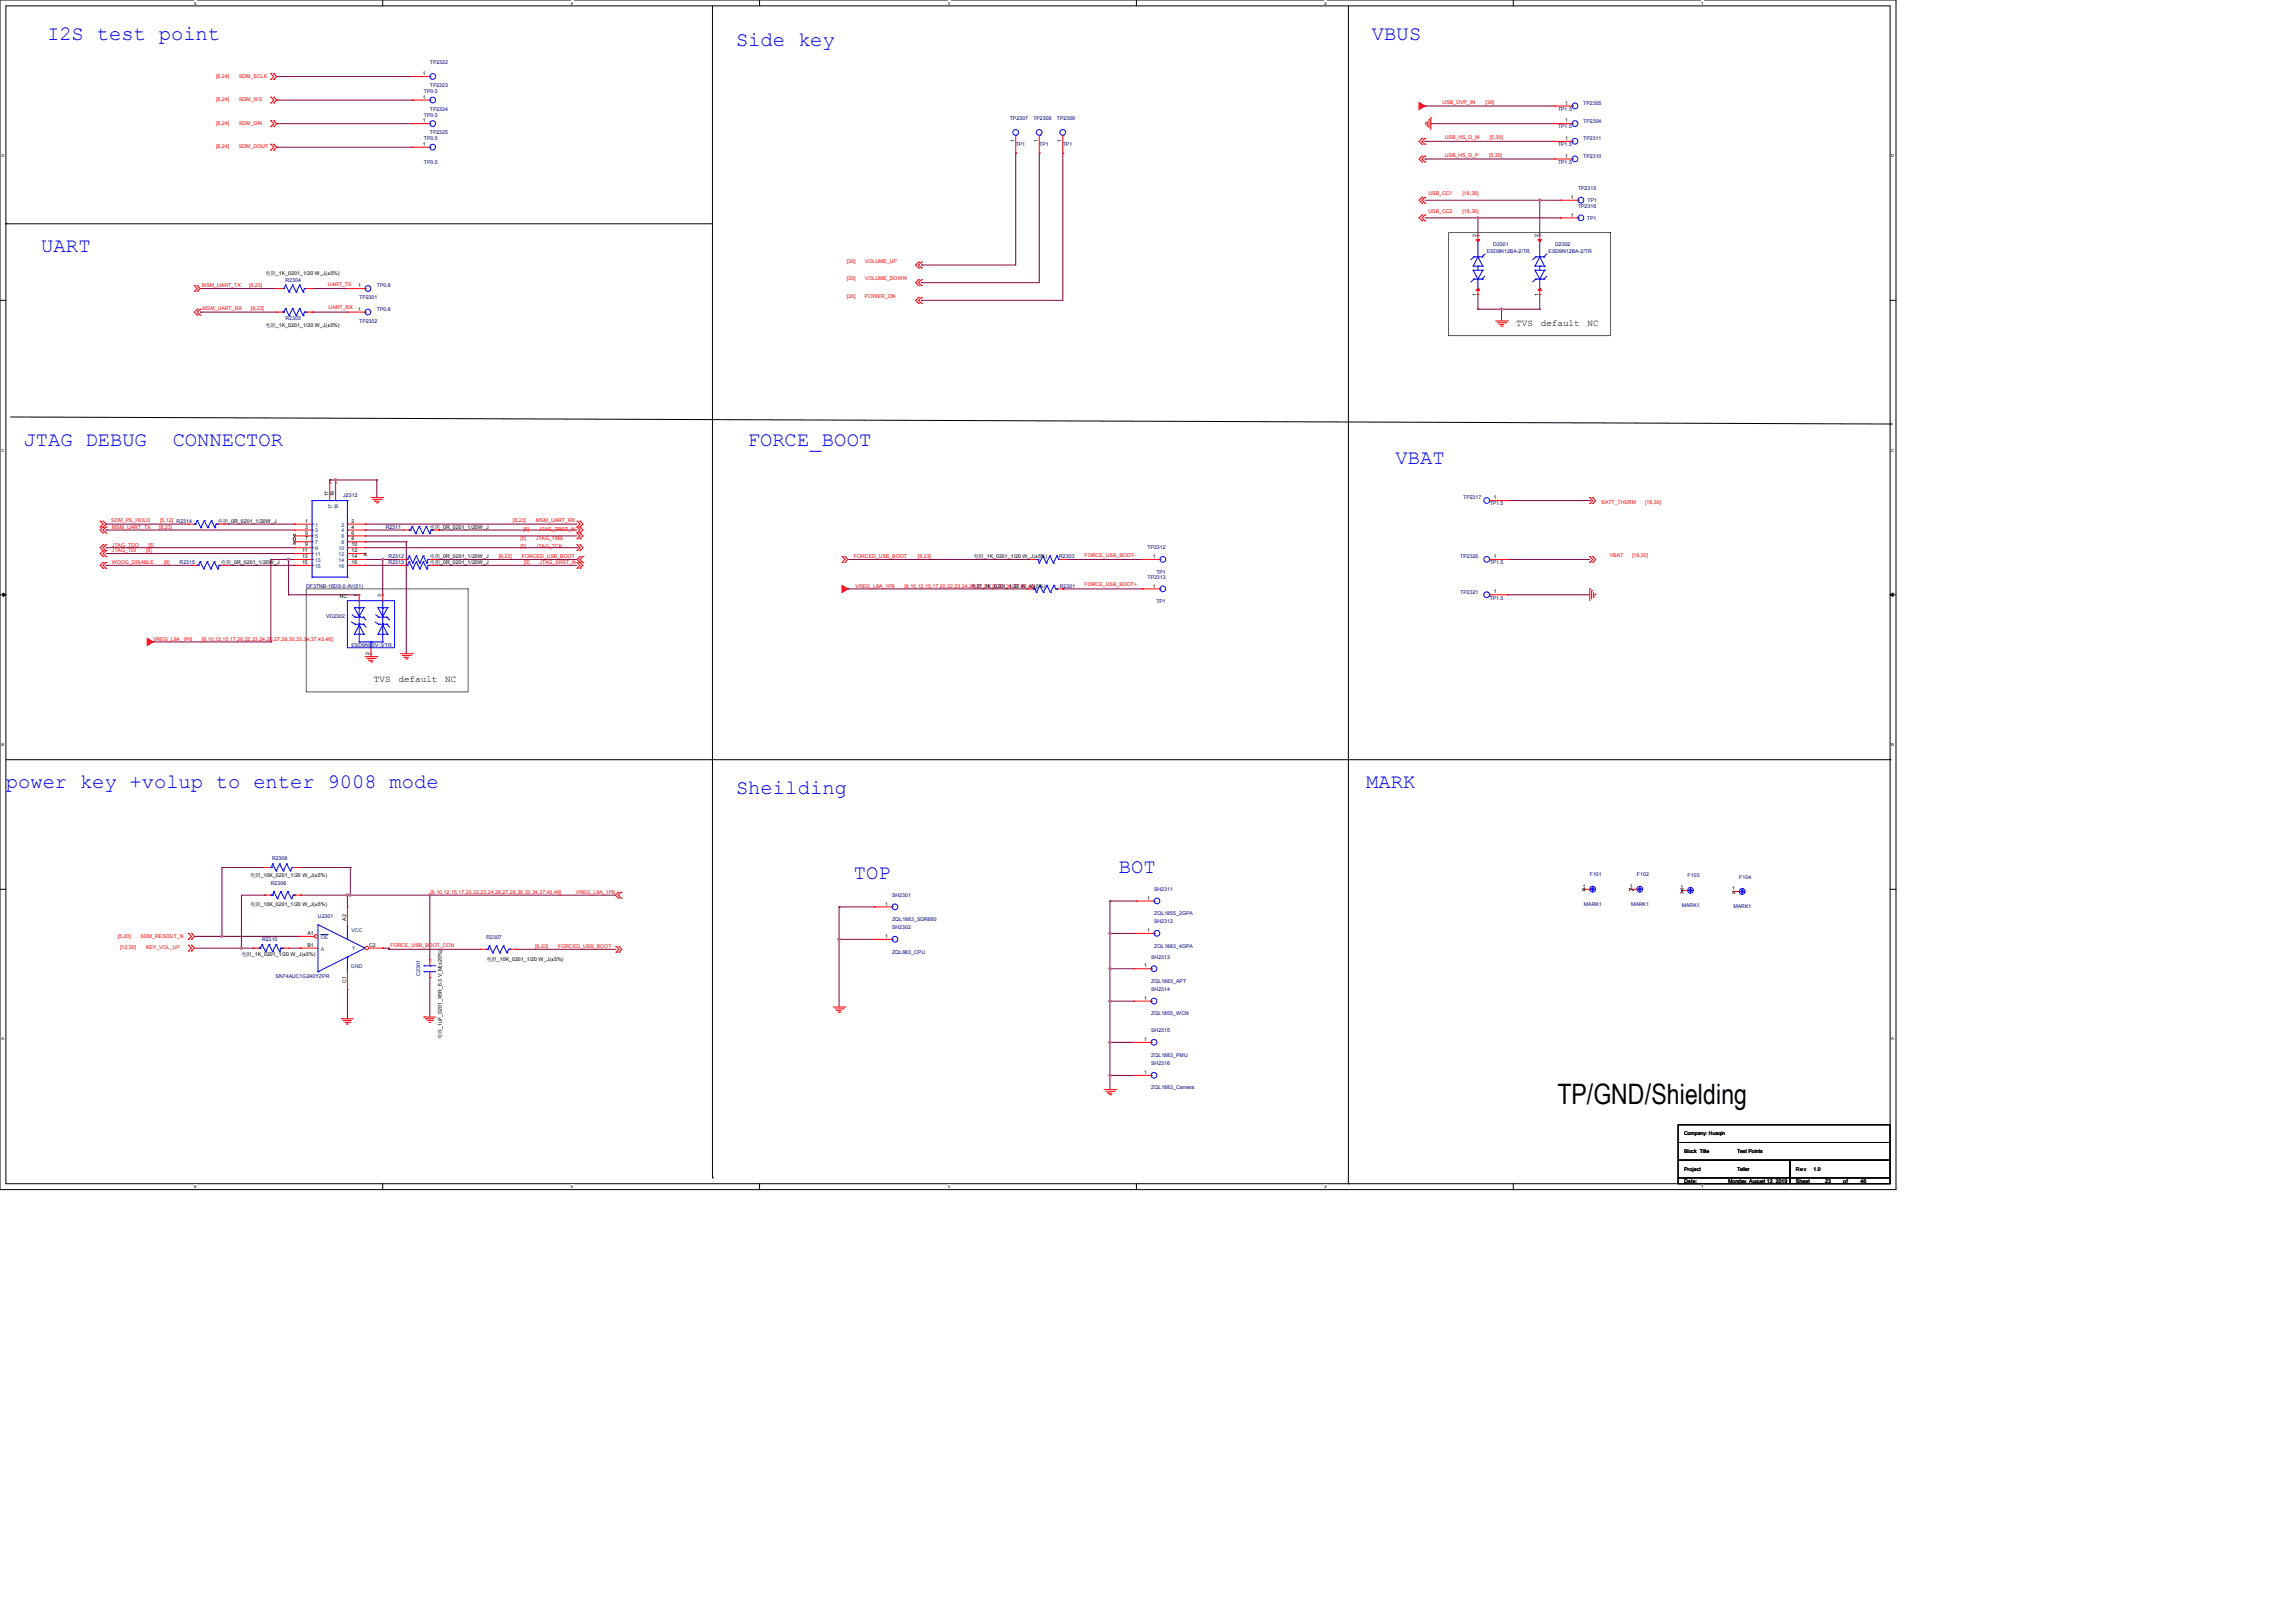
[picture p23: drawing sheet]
<svg xmlns="http://www.w3.org/2000/svg" width="297mm" height="210mm" viewBox="0 0 297 210" stroke-linecap="round" stroke-linejoin="round" font-family="sans-serif">
<defs><g id="words">
<text font-size="3.6" x="201.6" y="142.8">TP/GND/Shielding</text>
<g font-size="2.6" fill="#00f">
<text x="6.1" y="5.2">I2S test point</text>
<text x="95.3" y="5.9">Side key</text>
<text x="177.5" y="5.2">VBUS</text>
<text x="5.3" y="32.6">UART</text>
<text x="3" y="57.8">JTAG DEBUG</text>
<text x="22.4" y="57.8">CONNECTOR</text>
<text x="96.8" y="57.8">FORCE_BOOT</text>
<text x="180.6" y="60.1">VBAT</text>
<text x=".8" y="102">power key +volup to enter 9008 mode</text>
<text x="176.8" y="102">MARK</text>
<text x="95.2" y="102.7">Sheilding</text>
<text x="110.5" y="113.8">TOP</text>
<text x="144.8" y="113">BOT</text>
</g>
<g font-size="1.2">
<text x="196.2" y="42.1">TVS</text>
<text x="199.4" y="42.1">default</text>
<text x="205.4" y="42.1">NC</text>
<text x="48.4" y="88.2">TVS</text>
<text x="51.6" y="88.2">default</text>
<text x="57.6" y="88.2">NC</text>
</g>
<g font-size=".7" fill="#f00">
<text x="28" y="10.1">[8,24]</text>
<text x="30.9" y="10.1">SDM_SCLK</text>
<text x="28" y="13.1">[8,24]</text>
<text x="28" y="16.1">[8,24]</text>
<text x="30.9" y="13.1">SDM_WS</text>
<text x="30.9" y="16.1">SDM_DIN</text>
<text x="186.7" y="13.4">USB_OVP_IN</text>
<text x="187" y="18">USB_HS_D_M</text>
<text x="192.3" y="13.4">[30]</text>
<text x="192.8" y="18">[5,30]</text>
<text x="28" y="19.2">[8,24]</text>
<text x="30.9" y="19.2">SDM_DOUT</text>
<text x="187" y="20.3">USB_HS_D_P</text>
<text x="192.7" y="20.3">[5,30]</text>
<text x="184.9" y="25.3">USB_CC1</text>
<text x="184.9" y="27.6">USB_CC2</text>
<text x="189.3" y="25.3">[18,30]</text>
<text x="189.3" y="27.6">[18,30]</text>
<text x="109.6" y="34">[30]</text>
<text x="111.9" y="34">VOLUME_UP</text>
<text x="26.1" y="37.1">MSM_UART_TX</text>
<text x="26.2" y="40.2">MSM_UART_RX</text>
<text x="32.2" y="37.1">[8,23]</text>
<text x="32.5" y="40.2">[8,23]</text>
<text x="42.4" y="37">UART_TX</text>
<text x="42.5" y="40">UART_RX</text>
<text x="109.6" y="36.3">[30]</text>
<text x="109.6" y="38.6">[30]</text>
<text x="111.9" y="36.3">VOLUME_DOWN</text>
<text x="111.9" y="38.6">POWER_ON</text>
<text x="207.3" y="65.2">BATT_THERM</text>
<text x="212.9" y="65.2">[18,30]</text>
<text x="14.4" y="67.5">SDM_PS_HOLD</text>
<text x="14.5" y="68.4">MSM_UART_TX</text>
<text x="14.5" y="70.7">JTAG_TDO</text>
<text x="14.5" y="71.5">JTAG_TDI</text>
<text x="18.9" y="71.5">[5]</text>
<text x="19.2" y="70.7">[5]</text>
<text x="20.6" y="68.4">[8,23]</text>
<text x="20.7" y="67.5">[5,12] R2314</text>
<text x="66.4" y="67.5">[8,23]</text>
<text x="67.4" y="69.8">[5]</text>
<text x="67.4" y="71">[5]</text>
<text x="67.7" y="68.7">[5]</text>
<text x="69.3" y="67.5">MSM_UART_RX</text>
<text x="69.3" y="69.8">JTAG_TMS</text>
<text x="69.3" y="71">JTAG_TCK</text>
<text x="69.7" y="68.7">JTAG_TRST_N</text>
<text x="14.5" y="73">WDOG_DISABLE</text>
<text x="21.3" y="73">[8]</text>
<text x="64.5" y="72.2">[8,23]</text>
<text x="67.5" y="72.2">FORCED_USB_BOOT</text>
<text x="67.8" y="73">[5]</text>
<text x="69.8" y="73">JTAG_SRST_N</text>
<text x="110.5" y="72.2">FORCED_USB_BOOT</text>
<text x="110.7" y="76.1">VREG_L9A_1P8</text>
<text x="117.1" y="76.1">[8,10,12,15,17,20,22,23,24,26,27,28,30,33,34,37,43,46]</text>
<text x="118.8" y="72.2">[8,23]</text>
<text x="140.4" y="72">FORCE_USB_BOOT-</text>
<text x="140.4" y="75.8">FORCE_USB_BOOT+</text>
<text x="208.3" y="72">VBAT</text>
<text x="211.2" y="72">[18,30]</text>
<text x="19.8" y="82.9">VREG_L9A_1P8</text>
<text x="26.1" y="82.9">[8,10,12,15,17,20,22,23,24,26,27,28,30,33,34,37,43,46]</text>
<text x="55.7" y="115.7">[8,10,12,15,17,20,22,23,24,26,27,28,30,33,34,37,43,46]</text>
<text x="74.5" y="115.7">VREG_L9A_1P8</text>
<text x="15.2" y="121.3">[5,20]</text>
<text x="15.5" y="122.8">[12,30]</text>
<text x="18.2" y="121.3">SDM_RESOUT_N</text>
<text x="18.9" y="122.8">KEY_VOL_UP</text>
<text x="50.5" y="122.5">FORCE_USB_BOOT_CON</text>
<text x="69.3" y="122.6">[8,23]</text>
<text x="72.2" y="122.6">FORCED_USB_BOOT</text>
</g>
<g font-size=".7">
<text x="54.7" y="9.7">1</text>
<text x="54.7" y="15.8">1</text>
<text x="54.7" y="12.8">1</text>
<text x="202.5" y="15.8">1</text>
<text x="202.5" y="13.5">1</text>
<text x="54.7" y="18.9">1</text>
<text x="131.3" y="18.4" transform="rotate(-90 131.3 18.4)">1</text>
<text x="134.3" y="18.4" transform="rotate(-90 134.3 18.4)">1</text>
<text x="137.4" y="18.4" transform="rotate(-90 137.4 18.4)">1</text>
<text x="202.5" y="18.1">1</text>
<text x="202.5" y="20.4">1</text>
<text x="203.3" y="28">1</text>
<text x="203.3" y="25.7">1</text>
<text x="34.4" y="35.5">电阻_1K_0201_1/20 W_J(±5%)</text>
<text x="191.1" y="30.7" transform="rotate(-90 191.1 30.7)">2</text>
<text x="199.1" y="30.7" transform="rotate(-90 199.1 30.7)">2</text>
<text x="46.3" y="40.2">1</text>
<text x="46.3" y="37.2">1</text>
<text x="191.1" y="38.2" transform="rotate(-90 191.1 38.2)">1</text>
<text x="199.1" y="38.2" transform="rotate(-90 199.1 38.2)">1</text>
<text x="34.4" y="42.3">电阻_1K_0201_1/20 W_J(±5%)</text>
<text x="42.5" y="64.2" transform="rotate(-90 42.5 64.2)">17</text>
<text x="43.3" y="64.2" transform="rotate(-90 43.3 64.2)">18</text>
<text x="193.3" y="64.6">1</text>
<text x="28.2" y="67.7">电阻_0R_0201_1/20W_J</text>
<text x="39.1" y="71.5">11</text>
<text x="39.5" y="67.6">1</text>
<text x="39.5" y="68.4">3</text>
<text x="39.5" y="69.2">5</text>
<text x="39.5" y="69.9">7</text>
<text x="39.5" y="70.7">9</text>
<text x="45.5" y="67.6">2</text>
<text x="45.5" y="68.4">4</text>
<text x="45.5" y="69.2">6</text>
<text x="45.5" y="69.9">8</text>
<text x="45.5" y="70.7">10</text>
<text x="45.5" y="71.5">12</text>
<text x="55.6" y="68.4">电阻_0R_0201_1/20W_J</text>
<text x="28.6" y="73">电阻_0R_0201_1/20W_J</text>
<text x="39.1" y="72.2">13</text>
<text x="39.1" y="73">15</text>
<text x="44" y="77.4">NC</text>
<text x="45.5" y="72.2">14</text>
<text x="45.5" y="73">16</text>
<text x="46.3" y="77.2" transform="rotate(-90 46.3 77.2)">1</text>
<text x="49.4" y="77.2" transform="rotate(-90 49.4 77.2)">3</text>
<text x="55.6" y="72.2">电阻_0R_0201_1/20W_J</text>
<text x="55.6" y="73">电阻_0R_0201_1/20W_J</text>
<text x="125.7" y="76.1">电阻_1K_0201_1/20 W_J(±5%)</text>
<text x="126" y="72.2">电阻_1K_0201_1/20 W_J(±5%)</text>
<text x="149.2" y="72.2">1</text>
<text x="149.2" y="76">1</text>
<text x="193.3" y="76.8">1</text>
<text x="193.3" y="72.2">1</text>
<text x="47.8" y="84.7" transform="rotate(-90 47.8 84.7)">2</text>
<text x="32.4" y="113.5">电阻_10K_0201_1/20 W_J(±5%)</text>
<text x="32.4" y="117.2">电阻_10K_0201_1/20 W_J(±5%)</text>
<text x="44.8" y="119.1" transform="rotate(-90 44.8 119.1)">A2</text>
<text x="114.5" y="117.2">1</text>
<text x="148.4" y="116.4">1</text>
<text x="204.8" y="114.9">1</text>
<text x="210.9" y="114.9">1</text>
<text x="217.5" y="115">1</text>
<text x="224.2" y="115.2">1</text>
<text x="31.2" y="123.7">电阻_1K_0201_1/20 W_J(±5%)</text>
<text x="39.8" y="121">A1</text>
<text x="39.8" y="122.5">B1</text>
<text x="47.8" y="122.5">C2</text>
<text x="62.9" y="124.3">电阻_10K_0201_1/20 W_J(±5%)</text>
<text x="114.5" y="121.4">1</text>
<text x="148.1" y="125.2">1</text>
<text x="148.4" y="120.6">1</text>
<text x="44.8" y="127.1" transform="rotate(-90 44.8 127.1)">C1</text>
<text x="148.1" y="129.4">1</text>
<text x="57.2" y="134.5" transform="rotate(-90 57.2 134.5)">电容_1uF_0201_X5R_6.3 V_M(±20%)</text>
<text x="148.1" y="134.7">1</text>
<text x="148.1" y="139">1</text>
<text x="217.9" y="146.9">Company: Huaqin</text>
<text x="217.9" y="149.2">Block Title</text>
<text x="224.8" y="149.2">Test Points</text>
<text x="217.9" y="151.5">Project</text>
<text x="217.9" y="153">Date:</text>
<text x="223.6" y="153">Monday, August 12, 2019</text>
<text x="224.8" y="151.5">Teller</text>
<text x="232.4" y="151.5">Rev</text>
<text x="232.4" y="153">Sheet</text>
<text x="234.7" y="151.5">1.0</text>
<text x="236.2" y="153">23</text>
<text x="238.5" y="153">of</text>
<text x="240.8" y="153">46</text>
</g>
<g font-size=".7" fill="#000080">
<text x="55.6" y="8.2">TP2322</text>
<text x="55.6" y="11.3">TP2323</text>
<text x="54.9" y="12">TP0.5</text>
<text x="54.9" y="15.1">TP0.5</text>
<text x="55.6" y="14.3">TP2324</text>
<text x="55.6" y="17.4">TP2325</text>
<text x="130.7" y="15.6">TP2307</text>
<text x="133.7" y="15.6">TP2308</text>
<text x="136.8" y="15.6">TP2309</text>
<text x="201.6" y="16.6">TP1.5</text>
<text x="201.6" y="14.3">TP1.5</text>
<text x="204.9" y="15.9">TP2304</text>
<text x="204.9" y="13.6">TP2305</text>
<text x="54.9" y="18.1">TP0.5</text>
<text x="54.9" y="21.2">TP0.5</text>
<text x="131.4" y="18.9">TP1</text>
<text x="134.5" y="18.9">TP1</text>
<text x="137.5" y="18.9">TP1</text>
<text x="201.6" y="18.9">TP1.5</text>
<text x="201.6" y="21.2">TP1.5</text>
<text x="204.9" y="18.1">TP2311</text>
<text x="204.9" y="20.4">TP2310</text>
<text x="204.2" y="26.9">TP2316</text>
<text x="204.2" y="24.6">TP2315</text>
<text x="205.4" y="28.5">TP1</text>
<text x="205.4" y="26.1">TP1</text>
<text x="192.4" y="32.8">ESD9N12BA-2/TR</text>
<text x="193.3" y="31.9">D2301</text>
<text x="200.4" y="32.8">ESD9N12BA-2/TR</text>
<text x="201.3" y="31.9">D2302</text>
<text x="37" y="36.4">R2304</text>
<text x="37" y="41.4">R2305</text>
<text x="46.5" y="41.8">TP2302</text>
<text x="46.5" y="38.7">TP2301</text>
<text x="48.8" y="40.2">TP0.8</text>
<text x="48.8" y="37.2">TP0.8</text>
<text x="44.4" y="64.3">J2312</text>
<text x="189.4" y="64.6">TP2317</text>
<text x="192.8" y="65.4">TP1.5</text>
<text x="49.9" y="68.4">R2311</text>
<text x="148.5" y="71.1">TP2312</text>
<text x="23.2" y="73">R2315</text>
<text x="39.6" y="76.1">DF37NB-16DS-0.4V(51)</text>
<text x="50.3" y="72.2">R2312</text>
<text x="50.3" y="73">R2313</text>
<text x="137.1" y="72.2">R2303</text>
<text x="137.2" y="76.1">R2301</text>
<text x="148.5" y="74.9">TP2313</text>
<text x="149.6" y="74.2">TP1</text>
<text x="189" y="76.8">TP2321</text>
<text x="189" y="72.2">TP2320</text>
<text x="192.8" y="77.6">TP1.5</text>
<text x="192.8" y="73">TP1.5</text>
<text x="42.2" y="80">VD2302</text>
<text x="45.5" y="83.8">ESD9NS5V-3/TR</text>
<text x="149.6" y="78">TP1</text>
<text x="35.2" y="111.3">R2308</text>
<text x="205.7" y="113.4">F101</text>
<text x="211.8" y="113.4">F102</text>
<text x="218.4" y="113.5">F103</text>
<text x="225.1" y="113.7">F104</text>
<text x="35.1" y="114.5">R2306</text>
<text x="41.1" y="118.7">U2301</text>
<text x="115.4" y="116.1">SH2301</text>
<text x="115.4" y="119.2">ZQL1883_SDR660</text>
<text x="149.4" y="119.5">SH2312</text>
<text x="149.4" y="115.3">SH2311</text>
<text x="149.4" y="118.4">ZQL1855_2GPA</text>
<text x="205" y="117.2">MARK1</text>
<text x="211.1" y="117.2">MARK1</text>
<text x="217.6" y="117.3">MARK1</text>
<text x="224.3" y="117.5">MARK1</text>
<text x="33.9" y="121.8">R2310</text>
<text x="62.9" y="121.5">R2307</text>
<text x="115.4" y="120.2">SH2302</text>
<text x="115.4" y="123.4">ZQL883_CPU</text>
<text x="149" y="124.1">SH2313</text>
<text x="149.4" y="122.6">ZQL1883_4GPA</text>
<text x="35.7" y="126.6">SN74AUC1G240YZPR</text>
<text x="54.4" y="126.3" transform="rotate(-90 54.4 126.3)">C2301</text>
<text x="149" y="127.2">ZQL1883_APT</text>
<text x="149" y="128.2">SH2314</text>
<text x="149" y="131.4">ZQL1855_WCN</text>
<text x="149" y="133.6">SH2315</text>
<text x="149" y="136.7">ZQL1883_PMU</text>
<text x="149" y="137.9">SH2316</text>
<text x="149" y="141">ZQL1883_Camera</text>
</g>
<g font-size=".7" fill="#004080">
<text x="43" y="65.9" transform="rotate(-90 43 65.9)">17</text>
<text x="43.8" y="65.9" transform="rotate(-90 43.8 65.9)">18</text>
<text x="40.8" y="68.1">1</text>
<text x="40.8" y="68.9">3</text>
<text x="40.8" y="69.7">5</text>
<text x="40.8" y="70.4">7</text>
<text x="40.8" y="71.2">9</text>
<text x="40.8" y="71.9">11</text>
<text x="43.8" y="71.2">10</text>
<text x="43.8" y="71.9">12</text>
<text x="44.2" y="68.1">2</text>
<text x="44.2" y="68.9">4</text>
<text x="44.2" y="69.7">6</text>
<text x="44.2" y="70.4">8</text>
<text x="40.8" y="72.7">13</text>
<text x="40.8" y="73.5">15</text>
<text x="43.8" y="72.7">14</text>
<text x="43.8" y="73.5">16</text>
<text x="41.5" y="121.5">OE</text>
<text x="41.5" y="123">A</text>
<text x="45.4" y="125.3">GND</text>
<text x="45.5" y="120.6">VCC</text>
<text x="45.6" y="122.9">Y</text>
</g>
<g font-size=".5">
<text x="25.1" y=".6">5</text>
<text x="73.9" y=".6">4</text>
<text x="122.6" y=".6">3</text>
<text x="171.4" y=".6">2</text>
<text x="220.2" y=".6">1</text>
<text x=".2" y="20.4">D</text>
<text x="244.7" y="20.4">D</text>
<text x=".2" y="58.4">C</text>
<text x="244.7" y="58.4">C</text>
<text x=".2" y="96.5">B</text>
<text x="244.7" y="96.5">B</text>
<text x=".2" y="134.6">A</text>
<text x="244.7" y="134.6">A</text>
<text x="25.1" y="153.8">5</text>
<text x="73.9" y="153.8">4</text>
<text x="122.6" y="153.8">3</text>
<text x="171.4" y="153.8">2</text>
<text x="220.2" y="153.8">1</text>
</g>
</g></defs>
<path d="M0 0h245.4v153.9h-245.4zM.8 .8h243.8v152.4h-243.8z" fill="none" stroke="#000" stroke-width=".13"/>
<g fill="#fff">
<path d="M25.1 .1h.3v.6h-.3z"/>
<path d="M25.1 153.2h.3v.6h-.3z"/>
</g>
<path d="M49.5 0v.8M49.5 153.2v.7" fill="none" stroke="#000" stroke-width=".13"/>
<g fill="#fff">
<path d="M73.9 .1h.3v.6h-.3z"/>
<path d="M73.9 153.2h.3v.6h-.3z"/>
</g>
<path d="M98.3 0v.8M98.3 153.2v.7" fill="none" stroke="#000" stroke-width=".13"/>
<g fill="#fff">
<path d="M122.7 .1h.3v.6h-.3z"/>
<path d="M122.7 153.2h.3v.6h-.3z"/>
</g>
<path d="M147.1 0v.8M147.1 153.2v.7" fill="none" stroke="#000" stroke-width=".13"/>
<g fill="#fff">
<path d="M171.4 .1h.3v.6h-.3z"/>
<path d="M171.4 153.2h.3v.6h-.3z"/>
</g>
<path d="M195.8 0v.8M195.8 153.2v.7" fill="none" stroke="#000" stroke-width=".13"/>
<g fill="#fff">
<path d="M220.2 .1h.3v.6h-.3z"/>
<path d="M220.2 153.2h.3v.6h-.3z"/>
<path d="M.2 19.8h.4v.6h-.4z"/>
<path d="M244.8 19.8h.4v.6h-.4z"/>
<path d="M.2 57.9h.4v.6h-.4z"/>
<path d="M244.8 57.9h.4v.6h-.4z"/>
</g>
<path d="M0 38.9h.8M244.6 38.9h.8" fill="none" stroke="#000" stroke-width=".13"/>
<g fill="#fff">
<path d="M.2 96h.4v.6h-.4z"/>
<path d="M244.8 96h.4v.6h-.4z"/>
</g>
<path d="M0 77h.8M244.6 77h.8" fill="none" stroke="#000" stroke-width=".13"/>
<path d="M.4 76.7l.4 .3-.4 .2zM244.6 77l.4-.3v.5z" fill="#000" stroke="#000" stroke-width=".13"/>
<g fill="#fff">
<path d="M.2 134.1h.4v.6h-.4z"/>
<path d="M244.8 134.1h.4v.6h-.4z"/>
</g>
<g fill="none" stroke="#000" stroke-width=".13">
<path d="M92.2 .8v151.6M174.5 .8v152.4M.8 29h91.4M.8 29h.1M187.5 30.1h20.9v13.3h-20.9zM1.4 54l243.4 .9M244.8 54.9h.1M39.6 76.2h21v13.3h-21zM.8 98.3h243.8M244.6 98.3h.1M0 115.1h.8M244.6 115.1h.8"/>
<path d="M92.2 152.4h.1M174.5 153.2h.1M217.2 145.5h27.4v2.3h-27.4zM217.2 147.8h27.4v2.3h-27.4zM217.2 150.1h14.4v2.3h-14.4zM217.2 152.4h14.4v.8h-14.4zM231.6 152.4h13v.8h-13zM231.6 150.1h13v2.3h-13z"/>
</g>
<g fill="none" stroke="#800040" stroke-width=".13">
<path d="M35.8 9.9h.1M35.8 13h.1M35.8 16h.1M35.8 19h.1M35.8 16h17.5M35.8 9.9h17.5M35.8 13h17.5M35.8 19h17.5M131.4 19.8h.1M131.4 19.8v14.5h-12.1M134.5 19.8h.1M134.5 19.8v16.8h-15.2"/>
<path d="M137.5 19.8h.1M137.5 19.8v19.1h-18.2M184.4 13.7h.1M184.4 18.3h.1M184.4 13.7h16.8M184.4 18.3h16.8M185.2 16h16M185.2 16h.1M25.9 37.3h9.9M25.9 37.3h.1M40.4 37.3h4.6M40.4 37.3h.1"/>
<path d="M119.3 34.3h.1M119.3 36.6h.1M119.3 38.9h.1M184.4 20.6h.1M184.4 25.9h17.5M184.4 28.2h17.5M184.4 20.6h16.8M191.3 28.2h.1M191.3 30.5h.1M191.3 28.2v2.3M191.3 38.1v1.9M199.3 25.9h.1"/>
<path d="M199.3 38.1h.1M199.3 25.9v4.6M199.3 38.1v1.9M201.9 28.2h.1M201.9 25.9h.1M25.9 40.4h9.9M25.9 40.4h.1M40.4 40.4h4.6M40.4 40.4h.1M191.3 40h.1M191.3 40h8M194.3 40h.1"/>
<path d="M194.3 40v1.5M199.3 40h.1M13.7 73.2h11.1M13.7 68.6h.1M13.7 70.9h.1M13.7 71.6h.1M13.7 67.8h.1M13.7 73.2h.1M13.7 68.6h24.4M13.7 70.9h24.4M13.7 71.6h24.4M13.7 67.8h10.7"/>
<path d="M29 67.8h9.1M29.3 73.2h8.8M35.1 72.4h3M35.1 72.4h.1M35.1 72.4v10.7M37.3 77h9.2M37.3 77h.1M37.3 72.4h.1M37.3 72.4v4.6M38.1 67.8h.1M38.1 73.2h.1M42.7 62.1h.1"/>
<path d="M42.7 62.1v.4M42.7 62.1h6.1M43.4 62.1h.1M43.4 62.1v.4M47.2 70.1h5.4M47.2 72.4h4.6M47.2 67.8h27.5M47.2 69.3h27.5M47.2 67.8h.1M47.2 69.3h.1M47.2 70.1h.1M47.2 72.4h.1"/>
<path d="M47.2 68.6h.1M47.2 73.2h.1M47.2 70.9h27.5M47.2 73.2h4.6M47.2 68.6h5M48.8 62.1h.1M48.8 62.1v2.3M49.5 72.4h.1M49.5 72.4v4.6M52.6 70.1h.1M52.6 70.1v14.5M56.4 73.2h18.3"/>
<path d="M56.4 73.2h.1M56.4 72.4h18.3M56.8 68.6h17.9M56.8 68.6h.1M74.7 70.9h.1M74.7 72.4h.1M109.7 72.4h23.6M109.7 72.4h.1M109.7 76.2h.1M109.7 76.2h23.3M137.5 76.2h.1M137.5 76.2h10.3"/>
<path d="M137.9 72.4h.1M137.9 72.4h9.9M195.1 72.4h10.6M195.1 77h10.6M195.1 72.4h.1M195.1 77h.1M195.1 64.8h10.6M205.7 64.8h.1M19.8 83.1h.1M19.8 83.1h15.3M35.1 83.1h.1M48 85h.1"/>
<path d="M48 84.6v.4M28.7 112.2h.1M28.7 112.2v9M28.7 112.2h5.4M34.3 115.8h.1M34.3 115.8h-3.1v6.9M38.7 112.2h.1M38.7 112.2h6.6M38.9 115.8h40.7M38.9 115.8h.1M45 115.8h.1M45 115.8v1.5"/>
<path d="M45.3 112.2h.1M45.3 115.8h.1M45.3 112.2v3.6M55.6 115.8h.1M55.6 115.8v8.4M108.6 117.3h.1M108.6 117.3v13M108.6 117.3h4.6M143.6 116.6h.1M143.6 116.6v24.4M143.6 116.6h3.5M25.1 121.2h13.8"/>
<path d="M25.1 122.7h7.7M28.7 121.2h.1M31.2 122.7h.1M32.8 122.7h.1M37.3 122.7h1.6M38.9 122.7h.1M45 131.8h.1M45 128v3.8M49.5 122.7h.1M49.5 122.7h.8M50.3 122.7h.1M50.3 122.8h.1"/>
<path d="M50.3 122.7v.1M50.3 122.8h11.9M55.6 126.5h.1M55.6 126.5v5.1M66.8 122.8h.1M66.8 122.8h12.9M108.6 121.5h.1M108.6 121.5h4.6M143.6 129.5h3.1M143.6 134.9h3.1M143.6 125.3h3.1M143.6 139.1h3.1"/>
<path d="M143.6 129.5h.1M143.6 134.9h.1M143.6 139.1h.1M143.6 120.8h.1M143.6 125.3h.1M143.6 120.8h3.5M143.6 141h.1"/>
</g>
<g fill="#f0f" stroke="#f0f" stroke-width=".13">
<circle cx="199.3" cy="25.9" r=".14"/>
<circle cx="191.3" cy="28.2" r=".14"/>
<circle cx="43.4" cy="62.1" r=".14"/>
<circle cx="28.7" cy="121.1" r=".14"/>
<circle cx="44.9" cy="115.8" r=".14"/>
<circle cx="55.6" cy="115.8" r=".14"/>
<circle cx="108.6" cy="121.5" r=".14"/>
<circle cx="143.6" cy="134.9" r=".14"/>
<circle cx="143.6" cy="139.1" r=".14"/>
<circle cx="49.5" cy="72.4" r=".14"/>
<circle cx="37.3" cy="72.4" r=".14"/>
<circle cx="45.3" cy="115.8" r=".14"/>
<circle cx="31.2" cy="122.7" r=".14"/>
<circle cx="194.3" cy="40" r=".14"/>
<circle cx="143.6" cy="120.8" r=".14"/>
<circle cx="143.6" cy="129.5" r=".14"/>
<circle cx="143.6" cy="125.3" r=".14"/>
</g>
<g fill="none" stroke="#f00" stroke-width=".13">
<path d="M35.1 9.5h.1M35.1 10.3h.1M35.1 12.6h.1M35.1 13.3h.1M35.1 15.6h.1M35.1 16.4h.1M35.1 18.7h.1M35.1 19.4h.1M35.1 9.5l.3 .4-.3 .4M35.1 12.6l.3 .4-.3 .3M35.1 15.6l.3 .4-.3 .4M35.1 18.7l.3 .3-.3 .4"/>
<path d="M35.4 9.5l.4 .4-.4 .4M35.4 12.6l.4 .4-.4 .3M35.4 15.6l.4 .4-.4 .4M35.4 18.7l.4 .3-.4 .4M35.4 10.3h.1M35.4 9.5h.1M35.4 13.3h.1M35.4 12.6h.1M35.4 16.4h.1M35.4 15.6h.1M35.4 19.4h.1M35.4 18.7h.1"/>
<path d="M53.3 16h2.3M53.3 16h.1M184 17.9l-.4 .4 .4 .4M184 17.9h.1M184 18.7h.1M184.4 17.9h.1M184.4 18.7h.1M184.4 17.9l-.4 .4 .4 .4M184.5 15.9h.1M184.5 15.9v.2M184.7 16.3h.1M184.7 15.7v.6"/>
<path d="M184.9 15.5h.1M184.9 15.5v1M185.2 15.2h.1M185.2 15.2v1.6M25.1 37h.1M25.1 37.7h.1M25.1 37l.4 .3-.4 .4M25.5 37.7h.1M25.5 37h.1M25.5 37l.4 .3-.4 .4M118.9 33.9h.1M118.9 34.7h.1"/>
<path d="M118.9 36.2h.1M118.9 37h.1M118.9 38.5h.1M118.9 39.2h.1M118.9 33.9l-.4 .4 .4 .4M118.9 36.2l-.4 .4 .4 .4M118.9 38.5l-.4 .4 .4 .3M119.3 33.9l-.4 .4 .4 .4M119.3 36.2l-.4 .4 .4 .4M119.3 38.5l-.4 .4 .4 .3M119.3 33.9h.1M119.3 34.7h.1"/>
<path d="M119.3 36.2h.1M119.3 37h.1M119.3 38.5h.1M119.3 39.2h.1M184 25.5l-.4 .4 .4 .4M184 27.8l-.4 .4 .4 .4M184 20.2l-.4 .4 .4 .4M184 25.5h.1M184 26.3h.1M184 27.8h.1M184 28.6h.1M184 20.2h.1"/>
<path d="M184 21h.1M184.4 25.5h.1M184.4 26.3h.1M184.4 27.8h.1M184.4 28.6h.1M184.4 20.2h.1M184.4 21h.1M184.4 25.5l-.4 .4 .4 .4M184.4 27.8l-.4 .4 .4 .4M184.4 20.2l-.4 .4 .4 .4M25.5 40l-.4 .4 .4 .4M25.5 40.8h.1"/>
<path d="M25.5 40h.1M25.9 40l-.4 .4 .4 .4M25.9 40.8h.1M25.9 40h.1M193.5 41.5h1.6M193.8 41.8h1M194 42h.6M194 42h.1M194.2 42.2h.2M194.4 42.2h.1M194.8 41.8h.1M195.1 41.5h.1"/>
<path d="M13 67.4l.3 .4-.3 .4M13 68.2h.1M13 67.4h.1M13.3 68.2h.1M13.3 69h.1M13.3 70.5h.1M13.3 71.2h.1M13.3 72h.1M13.3 72.8h.1M13.3 73.5h.1M13.3 67.4h.1M13.3 67.4l.4 .4-.7 .8 .3 .4"/>
<path d="M13.3 70.5l-.3 .4 .3 .3M13.3 71.2l-.3 .4 .3 .4M13.3 72.8l-.3 .4 .3 .3M13.7 68.2l-.4 .4 .4 .4M13.7 70.5l-.4 .4 .4 .3M13.7 71.2l-.4 .4 .4 .4M13.7 72.8l-.4 .4 .4 .3M13.7 68.2h.1M13.7 69h.1M13.7 70.5h.1M13.7 71.2h.1M13.7 72h.1"/>
<path d="M13.7 72.8h.1M13.7 73.5h.1M48 64.4h1.5M48.2 64.6h1.1M48.5 64.9h.1M48.5 64.9h.6M48.7 65.1h.2M48.9 65.1h.1M49.3 64.6h.1M49.5 64.4h.1M74.7 68.2h.1M74.7 67.4h.1"/>
<path d="M74.7 69h.1M74.7 69.7h.1M74.7 71.2h.1M74.7 70.5h.1M74.7 72.8h.1M74.7 73.5h.1M74.7 67.4l.4 .4-.4 .4M74.7 68.2l.4 .4-.4 .4M74.7 69l.4 .3-.4 .4M74.7 70.5l.4 .4-.4 .3M74.7 72.8l.4 .4-.4 .3M75.1 72l-.4 .4 .7 .8-.3 .3"/>
<path d="M75.1 68.2h.1M75.1 67.4h.1M75.1 69h.1M75.1 69.7h.1M75.1 71.2h.1M75.1 70.5h.1M75.1 72.8h.1M75.1 73.5h.1M75.1 72h.1M75.1 67.4l.3 .4-.3 .4M75.1 68.2l.3 .4-.3 .4M75.1 69l.3 .3-.3 .4"/>
<path d="M75.1 70.5l.3 .4-.3 .3M75.4 72l-.3 .4 .3 .4M75.4 72h.1M75.4 72.8h.1M109 72l.3 .4-.3 .4M109 72h.1M109 72.8h.1M109.3 72.8h.1M109.3 72h.1M109.3 72l.4 .4-.4 .4M205.7 76.2h.1M205.7 64.4h.1"/>
<path d="M205.7 65.2h.1M205.7 72h.1M205.7 72.8h.1M205.7 76.2v1.5M205.7 64.4l.4 .4-.4 .4M205.7 72l.4 .4-.4 .4M206 76.4h.1M206 76.4v1.1M206.1 64.4l.4 .4-.4 .4M206.1 72l.4 .4-.4 .4M206.1 64.4h.1M206.1 65.2h.1"/>
<path d="M206.1 72h.1M206.1 72.8h.1M206.2 77.3h.1M206.2 76.7v.6M206.4 76.9h.1M206.4 76.9v.1M47.2 85h1.6M47.5 85.2h1M47.7 85.4h.6M47.7 85.4h.1M47.9 85.6h.2M48.1 85.6h.1"/>
<path d="M48.5 85.2h.1M48.8 85h.1M51.8 84.6h1.5M52 84.8h1.1M52.3 85h.1M52.3 85h.6M52.5 85.3h.2M52.7 85.3h.1M53.1 84.8h.1M53.3 84.6h.1M34.3 115.8h.1M34.3 115.8h.8"/>
<path d="M38.1 115.8h.8M38.9 115.8h.1M80 115.4l-.4 .4 .4 .4M80 116.2h.1M80 115.4h.1M80.4 115.4l-.4 .4 .4 .4M80.4 115.4h.1M80.4 116.2h.1M113.2 117.3h2.2M113.2 117.3h.1M24.4 120.8l.4 .4-.4 .3M24.4 122.3l.4 .4-.4 .4"/>
<path d="M24.4 120.8h.1M24.4 121.5h.1M24.4 123.1h.1M24.4 122.3h.1M24.8 121.5h.1M24.8 120.8h.1M24.8 122.3h.1M24.8 123.1h.1M24.8 120.8l.3 .4-.3 .3M24.8 122.3l.3 .4-.3 .4M44.2 131.8h.1M44.2 131.8h1.5"/>
<path d="M44.4 132.1h.1M44.4 132.1h1.1M44.7 132.3h.6M44.9 132.5h.1M45.3 132.3h.1M54.9 131.6h1.5M54.9 131.6h.1M55.1 131.8h.1M55.1 131.8h1.1M55.3 132.1h.6M55.5 132.3h.2M55.5 132.3h.1"/>
<path d="M55.9 132.1h.1M79.7 122.4l.4 .4-.4 .4M79.7 123.2h.1M79.7 122.4h.1M80.1 123.2h.1M80.1 122.4h.1M80.1 122.4l.4 .4-.4 .4M107.8 130.3h1.5M108.1 130.5h1M108.3 130.8h.1M108.3 130.8h.6M108.5 131h.2"/>
<path d="M108.7 131h.1M109.1 130.5h.1M109.3 130.3h.1M142.9 141h1.5M143.1 141.2h1.1M143.3 141.4h.6M143.3 141.4h.1M143.6 141.6h.1M143.7 141.6h.1M144.2 141.2h.1M144.4 141h.1"/>
</g>
<g fill="#f00" stroke="#f00" stroke-width=".13">
<path d="M109 75.7l.7 .5-.7 .5z" fill-rule="evenodd"/>
<path d="M19 82.6l.8 .5-.8 .4z" fill-rule="evenodd"/>
<path d="M183.6 13.3l.8 .4-.8 .5z" fill-rule="evenodd"/>
</g>
<g fill="none" stroke="#00f" stroke-width=".13">
<path d="M55.6 16h.1M35.1 115.8h.1M35.1 115.8h.2M35.3 115.8h.1M35.4 115.4l-.1 .4M35.4 115.4h.1M35.4 115.4l.5 .9M35.9 116.3h.1M36.3 115.4h.1M36.3 115.4l.5 .9M36.3 115.4l-.4 .9M36.8 116.3h.1"/>
<path d="M37.3 115.4l-.5 .9M37.3 115.4h.1M37.3 115.4l.4 .9M37.7 116.3h.1M38 115.8l-.3 .5M38 115.8h.1M38.1 115.8h.1M45 119.6v1.9M115.4 117.3h.1M41.1 125.7h.1M45 121.5h.1M45 123.8h.1"/>
<path d="M45 123.8v1.9M47.2 122.7h.1M47.2 122.7l-6.1 3M47.2 122.7l-6.1-3.1v6.1"/>
<circle cx="56" cy="16" r=".37"/>
<circle cx="115.8" cy="117.3" r=".37"/>
</g>
<circle cx="40.9" cy="121.1" r=".22" fill="#fff" stroke="#f00" stroke-width=".13"/>
<path d="M45 117.3h.1M45 117.3v2.3M38.9 122.7h2.2M38.9 121.2h1.8M38.9 121.2h.1M38.9 122.7h.1M45 128h.1M45 125.7v2.3" fill="none" stroke="#f00" stroke-width=".13"/>
<path d="M41.5 120.9h1" fill="none" stroke="#004080" stroke-width=".13"/>
<circle cx="47.5" cy="122.7" r=".22" fill="#fff" stroke="#f00" stroke-width=".13"/>
<g fill="none" stroke="#f00" stroke-width=".13">
<path d="M53.3 19h2.3M53.3 9.9h2.3M53.3 13h2.3M53.3 19h.1M53.3 9.9h.1M53.3 13h.1M131.4 19.8h.1M131.4 17.5v2.3M134.5 19.8h.1M134.5 17.5v2.3M137.5 19.8h.1M137.5 17.5v2.3"/>
<path d="M201.2 16h2.3M201.2 18.3h2.3M201.2 13.7h2.3M201.2 16h.1M201.2 18.3h.1M201.2 13.7h.1M35.8 37.3h.1M35.8 37.3h.8M39.6 37.3h.8M40.4 37.3h.1M45 37.3h2.2M45 37.3h.1"/>
<path d="M191.3 38.1h.1M191.3 30.5h.1M191.3 30.5v.7M191.3 37.3v.8M199.3 38.1h.1M199.3 30.5h.1M199.3 30.5v.7M199.3 37.3v.8M201.2 20.6h2.3M201.2 20.6h.1M201.9 28.2h2.3M201.9 25.9h2.3"/>
<path d="M201.9 28.2h.1M201.9 25.9h.1M35.8 40.4h.1M35.8 40.4h.8M39.6 40.4h.8M40.4 40.4h.1M45 40.4h2.2M45 40.4h.1M24.4 67.8h.7M24.4 67.8h.1M24.8 73.2h.1M24.8 73.2h.7"/>
<path d="M28.2 67.8h.8M28.6 73.2h.7M29 67.8h.1M29.3 73.2h.1M38.1 67.8h.1M38.1 68.6h.1M38.1 69.3h.1M38.1 70.1h.1M38.1 70.9h.1M38.1 71.6h.1M38.1 72.4h.1M38.1 73.2h.1"/>
<path d="M38.1 68.6h2.3M38.1 67.8h2.3M38.1 69.3h2.3M38.1 70.1h2.3M38.1 70.9h2.3M38.1 71.6h2.3M38.1 72.4h2.3M38.1 73.2h2.3M42.7 62.5h.1M42.7 62.5v2.3M43.4 62.5h.1M43.4 62.5v2.3"/>
<path d="M45 68.6h2.2M45 67.8h2.2M45 69.3h2.2M45 70.1h2.2M45 70.9h2.2M45 71.6h2.2M45 72.4h2.2M45 73.2h2.2M46.5 77h.1M46.5 77v.7M47.2 67.8h.1M47.2 68.6h.1"/>
<path d="M47.2 69.3h.1M47.2 70.1h.1M47.2 70.9h.1M47.2 71.6h.1M47.2 72.4h.1M47.2 73.2h.1M49.5 77h.1M49.5 77v.7M51.8 72.4h.8M51.8 73.2h.8M51.8 72.4h.1M51.8 73.2h.1"/>
<path d="M52.2 68.6h.8M52.2 68.6h.1M55.6 72.4h.8M55.6 73.2h.8M56 68.6h.8M56.4 72.4h.1M56.4 73.2h.1M56.8 68.6h.1M133 76.2h.7M133 76.2h.1M133.3 72.4h.1M133.4 72.4h.7"/>
<path d="M136.8 76.2h.7M137.2 72.4h.7M137.5 76.2h.1M137.9 72.4h.1M147.8 72.4h2.3M147.8 76.2h2.3M147.8 72.4h.1M147.8 76.2h.1M192.8 72.4h2.3M192.8 77h2.3M192.8 64.8h2.3M195.1 77h.1"/>
<path d="M195.1 72.4h.1M195.1 64.8h.1M48 84.6h.1M48 83.8v.8M34.1 112.2h.1M34.1 112.2h.8M38 112.2h.7M38.7 112.2h.1M147.1 116.6h2.3M147.1 116.6h.1M205 115.1h.1M205 115.1h.7"/>
<path d="M211.1 115.1h.7M211.1 115.1h.1M217.6 115.2h.1M217.6 115.2h.8M224.3 115.4h.8M224.3 115.4h.1M32.8 122.7h.1M32.8 122.7h.7M36.6 122.7h.7M37.3 122.7h.1M47.7 122.7h1.8M49.5 122.7h.1"/>
<path d="M55.6 124.2h.1M55.6 126.5h.1M55.6 124.2v.8M55.6 125.7v.8M62.2 122.8h.1M62.2 122.8h.7M66 122.8h.8M66.8 122.8h.1M113.2 121.5h2.2M113.2 121.5h.1M146.7 134.9h.1M146.7 139.1h.1"/>
<path d="M146.7 125.3h.1M146.7 129.5h.1M146.7 134.9h2.3M146.7 139.1h2.3M146.7 125.3h2.3M146.7 129.5h2.3M147.1 120.8h2.3M147.1 120.8h.1"/>
</g>
<g fill="none" stroke="#00f" stroke-width=".13">
<path d="M55.6 19h.1M55.6 9.9h.1M55.6 13h.1M131.4 17.5h.1M134.5 17.5h.1M137.5 17.5h.1M203.5 16h.1M203.5 18.3h.1M203.5 13.7h.1M36.6 37.3h.1M36.7 37.3h.1M37 36.9l.4 .9"/>
<path d="M37 39.9l.4 1M37 36.9h.1M37 39.9h.1M37 36.9l-.3 .4M37 39.9l-.3 .5M37.4 37.8h.1M37.9 36.9h.1M37.9 39.9h.1M37.9 36.9l-.5 .9M37.9 39.9l-.5 1M37.9 36.9l.4 .9M37.9 39.9l.4 1"/>
<path d="M38.3 37.8h.1M38.8 36.9l.4 .9M38.8 39.9l.4 1M38.8 36.9h.1M38.8 39.9h.1M38.8 36.9l-.5 .9M38.8 39.9l-.5 1M39.2 37.8h.1M39.4 37.3h.2M39.4 37.3h.1M39.4 37.3l-.2 .5M39.6 37.3h.1"/>
<path d="M47.2 37.3h.1M190.6 35l.7 1.1M190.6 34.4h.1M190.6 35h.1M190.6 35h1.3M190.6 34.4h1.3M190.7 33.2h.1M190.7 36.1h.1M190.7 33.2h1.1M190.7 36.1h1.1M190.7 33.2l-.3 .4M190.7 36.1l-.3 .4"/>
<path d="M191.3 31.2h.1M191.3 37.3h.1M191.3 33.2h.1M191.3 34.4h.1M191.3 36.1h.1M191.3 31.2v2M191.3 34.4v.6M191.3 36.1v1.2M191.3 33.2l.6 1.2M191.3 33.2l-.7 1.2M191.8 33.2h.1M191.8 36.1h.1"/>
<path d="M191.9 34.4h.1M191.9 35h.1M191.9 35l-.6 1.1M192.2 32.9l-.4 .3M192.2 35.7l-.4 .4M198.6 34.4h.1M198.6 35h.1M198.6 35h1.3M198.6 34.4h1.3M198.6 35l.7 1.1M198.7 33.2l-.3 .4M198.7 36.1l-.3 .4"/>
<path d="M198.7 33.2h.1M198.7 36.1h.1M198.7 33.2h1.1M198.7 36.1h1.1M199.3 33.2l-.7 1.2M199.3 31.2h.1M199.3 37.3h.1M199.3 33.2h.1M199.3 34.4h.1M199.3 36.1h.1M199.3 31.2v2M199.3 34.4v.6"/>
<path d="M199.3 36.1v1.2M199.3 33.2l.6 1.2M199.8 33.2h.1M199.8 36.1h.1M199.9 34.4h.1M199.9 35h.1M199.9 35l-.6 1.1M200.2 32.9l-.4 .3M200.2 35.7l-.4 .4M203.5 20.6h.1M204.2 28.2h.1M204.2 25.9h.1"/>
<path d="M36.6 40.4h.1M36.7 40.4h.1M37.4 40.9h.1M38.3 40.9h.1M39.2 40.9h.1M39.4 40.4h.2M39.4 40.4h.1M39.4 40.4l-.2 .5M39.6 40.4h.1M47.2 40.4h.1M25.1 67.8h.2M25.1 67.8h.1"/>
<path d="M25.3 67.8h.1M25.5 73.2h.2M25.5 67.4l.5 .9M25.5 67.4h.1M25.5 73.2h.1M25.5 67.4l-.2 .4M25.7 73.2h.1M25.9 72.7l.5 .9M25.9 72.7h.1M25.9 72.7l-.2 .5M26 68.3h.1M26.4 73.6h.1"/>
<path d="M26.4 67.4l.5 .9M26.4 67.4h.1M26.4 67.4l-.4 .9M26.8 72.7l.5 .9M26.8 72.7h.1M26.8 72.7l-.4 .9M26.9 68.3h.1M27.3 73.6h.1M27.3 67.4l.5 .9M27.3 67.4h.1M27.3 67.4l-.4 .9M27.7 72.7l.5 .9"/>
<path d="M27.7 72.7h.1M27.7 72.7l-.4 .9M27.8 68.3h.1M28 67.8h.2M28 67.8h.1M28 67.8l-.2 .5M28.2 67.8h.1M28.2 73.6h.1M28.3 73.2h.1M28.3 73.2l-.1 .4M28.3 73.2h.3M28.6 73.2h.1"/>
<path d="M40.4 64.8h4.6M40.4 73.2h.1M40.4 72.4h.1M40.4 71.6h.1M40.4 70.9h.1M40.4 70.1h.1M40.4 69.3h.1M40.4 68.6h.1M40.4 67.8h.1M40.4 64.8h.1M40.4 74.7h.1M40.4 74.7h4.6"/>
<path d="M40.4 64.8v9.9M42.7 64.8h.1M43.4 64.8h.1M45 77.7h6.1v6.1h-6.1zM45 73.2h.1M45 72.4h.1M45 71.6h.1M45 70.9h.1M45 70.1h.1M45 69.3h.1M45 68.6h.1M45 67.8h.1"/>
<path d="M45 74.7h.1M45 64.8h.1M45 64.8v9.9M45.6 79.5l.4 .4M45.9 78.6h1.2M45.9 78.6h.1M45.9 78.6l.6 1.2M46 79.9h.1M46 79.9h1M46.5 79.8h.1M46.5 78.7h.1M46.5 77.7v5.4"/>
<path d="M47 79.9h.1M47 79.9l.4 .3M47.1 78.6l-.6 1.2M47.1 78.6h.1M48.6 79.5l.4 .4M48.9 78.6h1.2M48.9 78.6h.1M48.9 78.6l.6 1.2M49 79.9h.1M49 79.9h1.1M49.5 78.7h.1M49.5 79.8h.1"/>
<path d="M49.5 77.7v5.4M50.1 79.9h.1M50.1 79.9l.3 .3M50.1 78.6l-.6 1.2M50.1 78.6h.1M52.6 72.4h.1M52.6 73.2h.1M52.7 72.4h.1M52.7 73.2h.1M53 68.6h.1M53 71.9h.1M53 72.7h.1"/>
<path d="M53 71.9l-.3 .5M53 72.7l-.3 .5M53 71.9l.4 1M53 72.7l.4 .9M53.1 68.6h.1M53.3 68.1h.1M53.3 68.1l-.2 .5M53.3 68.1l.5 .9M53.4 72.9h.1M53.4 73.6h.1M53.8 69h.1M53.9 71.9h.1"/>
<path d="M53.9 72.7h.1M53.9 71.9l-.5 1M53.9 72.7l-.5 .9M53.9 71.9l.4 1M53.9 72.7l.4 .9M54.3 68.1h.1M54.3 68.1l-.5 .9M54.3 68.1l.4 .9M54.3 72.9h.1M54.3 73.6h.1M54.7 69h.1M54.8 71.9h.1"/>
<path d="M54.8 72.7h.1M54.8 71.9l-.5 1M54.8 72.7l-.5 .9M54.8 71.9l.4 1M54.8 72.7l.4 .9M55.2 68.1l.4 .9M55.2 68.1h.1M55.2 68.1l-.5 .9M55.2 72.9h.1M55.2 73.6h.1M55.4 73.2h.2M55.4 72.4h.2"/>
<path d="M55.4 72.4h.1M55.4 73.2h.1M55.4 72.4l-.2 .5M55.4 73.2l-.2 .4M55.6 69h.1M55.6 72.4h.1M55.6 73.2h.1M55.8 68.6h.2M55.8 68.6h.1M55.8 68.6l-.2 .4M56 68.6h.1M133.7 76.2h.1"/>
<path d="M133.7 76.2h.3M134 76.2h.1M134 76.2l.1 .5M134.1 76.7h.1M134.1 72.4h.1M134.1 72.4h.2M134.3 72.4h.1M134.3 72.4l.2 .5M134.5 72.9h.1M134.6 75.7l-.5 1M134.6 75.7h.1M134.6 75.7l.4 1"/>
<path d="M135 71.9l-.5 1M135 71.9h.1M135 71.9l.4 1M135 76.7h.1M135.4 72.9h.1M135.5 75.7l-.5 1M135.5 75.7h.1M135.5 75.7l.4 1M135.9 71.9l-.5 1M135.9 71.9h.1M135.9 71.9l.4 1M135.9 76.7h.1"/>
<path d="M136.3 72.9h.1M136.4 75.7l-.5 1M136.4 75.7h.1M136.4 75.7l.2 .5M136.6 76.2h.1M136.6 76.2h.2M136.8 71.9l-.5 1M136.8 76.2h.1M136.8 71.9h.1M136.8 71.9l.2 .5M137 72.4h.1M137 72.4h.2"/>
<path d="M137.2 72.4h.1M150.1 72.4h.1M150.1 76.2h.1M192.8 77h.1M192.8 72.4h.1M192.8 64.8h.1M45.5 80.5l.5 .3M45.9 82.1h1.2M45.9 82.1h.1M46 80.8h.1M46 80.8h1M46.5 80.7h.1"/>
<path d="M46.5 80.9h.1M46.5 83.1h.1M46.5 82.1h.1M46.5 80.9l.6 1.2M46.5 83.1h3M46.5 80.9l-.6 1.2M47 80.8h.1M47 80.8l.4 .4M47.1 82.1h.1M48 83.1h.1M48 83.1v.7M48.5 80.5l.5 .3"/>
<path d="M48.9 82.1h1.2M48.9 82.1h.1M49 80.8h.1M49 80.8h1.1M49.5 83.1h.1M49.5 80.7h.1M49.5 80.9h.1M49.5 82.1h.1M49.5 80.9l.6 1.2M49.5 80.9l-.6 1.2M50.1 80.8h.1M50.1 80.8l.3 .4"/>
<path d="M50.1 82.1h.1M34.9 112.2h.1M34.9 112.2h.2M35.1 112.2h.1M35.3 111.8h.1M35.3 111.8l.4 .9M35.3 111.8l-.2 .4M35.7 112.7h.1M36.2 111.8h.1M36.2 111.8l.5 .9M36.2 111.8l-.5 .9M36.7 112.7h.1"/>
<path d="M37.1 111.8l-.4 .9M37.1 111.8h.1M37.1 111.8l.5 .9M37.6 112.7h.1M37.8 112.2l-.2 .5M37.8 112.2h.1M37.8 112.2h.2M38 112.2h.1M149.4 116.6h.1M205.7 115.1h.8M205.7 115.1h.1M206.1 114.7h.1"/>
<path d="M206.1 114.7v.7M211.8 115.1h.1M211.8 115.1h.8M212.2 114.7h.1M212.2 114.7v.7M218.4 115.2h.8M218.4 115.2h.1M218.8 114.8h.1M218.8 114.8v.8M225.1 115.4h.1M225.1 115.4h.7M225.5 115h.1"/>
<path d="M225.5 115v.7M33.5 122.7h.2M33.5 122.7h.1M33.7 122.7h.1M33.9 122.2l.5 .9M33.9 122.2h.1M33.9 122.2l-.2 .5M34.4 123.1h.1M34.8 122.2l.5 .9M34.8 122.2h.1M34.8 122.2l-.4 .9M35.3 123.1h.1"/>
<path d="M35.7 122.2l.5 .9M35.7 122.2h.1M35.7 122.2l-.4 .9M36.2 123.1h.1M36.3 122.7h.1M36.3 122.7l-.1 .4M36.3 122.7h.3M36.6 122.7h.1M54.9 125h1.5M54.9 125.7h1.5M54.9 125h.1M54.9 125.7h.1"/>
<path d="M55.6 125h.1M55.6 125.7h.1M62.9 122.8h.1M62.9 122.8h.3M63.2 122.8h.1M63.3 122.4l-.1 .4M63.3 122.4h.1M63.3 122.4l.5 .9M63.8 123.3h.1M64.2 122.4l-.4 .9M64.2 122.4h.1M64.2 122.4l.5 .9"/>
<path d="M64.7 123.3h.1M65.2 122.4h.1M65.2 122.4l.4 .9M65.2 122.4l-.5 .9M65.6 123.3h.1M65.8 122.8l-.2 .5M65.8 122.8h.1M65.8 122.8h.2M66 122.8h.1M115.4 121.5h.1M149 134.9h.1M149 139.1h.1"/>
<path d="M149 125.3h.1M149 129.5h.1M149.4 120.8h.1"/>
<circle cx="56" cy="12.9" r=".37"/>
<circle cx="56" cy="9.9" r=".37"/>
<circle cx="56" cy="19" r=".37"/>
<circle cx="131.4" cy="17.1" r=".37"/>
<circle cx="134.5" cy="17.1" r=".37"/>
<circle cx="137.5" cy="17.1" r=".37"/>
<circle cx="203.8" cy="13.7" r=".37"/>
<circle cx="203.8" cy="16" r=".37"/>
<circle cx="203.8" cy="18.3" r=".37"/>
<circle cx="47.6" cy="37.3" r=".37"/>
<circle cx="203.8" cy="20.6" r=".37"/>
<circle cx="204.6" cy="28.2" r=".37"/>
<circle cx="204.6" cy="25.9" r=".37"/>
<circle cx="47.6" cy="40.4" r=".37"/>
<circle cx="150.5" cy="72.4" r=".37"/>
<circle cx="150.5" cy="76.2" r=".37"/>
<circle cx="192.4" cy="77" r=".37"/>
<circle cx="192.4" cy="72.4" r=".37"/>
<circle cx="192.4" cy="64.8" r=".37"/>
<circle cx="149.7" cy="116.6" r=".37"/>
<circle cx="206.1" cy="115.1" r=".14"/>
<circle cx="206.1" cy="115.1" r=".37"/>
<circle cx="212.2" cy="115.1" r=".14"/>
<circle cx="212.2" cy="115.1" r=".37"/>
<circle cx="218.8" cy="115.2" r=".14"/>
<circle cx="218.8" cy="115.2" r=".37"/>
<circle cx="225.5" cy="115.3" r=".37"/>
<circle cx="225.5" cy="115.4" r=".15"/>
<circle cx="115.8" cy="121.5" r=".37"/>
<circle cx="149.3" cy="139.1" r=".37"/>
<circle cx="149.3" cy="134.9" r=".37"/>
<circle cx="149.3" cy="129.5" r=".37"/>
<circle cx="149.3" cy="125.3" r=".37"/>
<circle cx="149.7" cy="120.8" r=".37"/>
</g>
<path d="M37.9 69.1l.4 .7-.4 .7M38.3 69.1l-.4 .7 .4 .7M47.1 71.5l.3 .4M47.4 71.5l-.3 .4M204.8 114.9l.3 .4M205.1 114.9l-.3 .4M210.8 114.9l.7 .4M211.1 114.9l-.3 .4M217.5 114.9l.3 .7M217.8 114.9l-.3 .7M224.2 115.3l.3 .3M224.5 115.3l-.3 .3" fill="none" stroke="#804000" stroke-width=".13"/>
<g fill="#f00" stroke="#f00" stroke-width=".13">
<path d="M191 37.6l.3-.3 .2 .3z"/>
<path d="M191 31h.5l-.2 .2z"/>
<path d="M199.3 37.3l.2 .3h-.5z"/>
<path d="M199 31h.5l-.2 .2z"/>
</g>
<g fill="#f0f" stroke="#f0f" stroke-width=".13">
<circle cx="199.3" cy="25.9" r=".14"/>
<circle cx="191.3" cy="28.2" r=".14"/>
<circle cx="43.4" cy="62.1" r=".14"/>
<circle cx="28.7" cy="121.1" r=".14"/>
<circle cx="44.9" cy="115.8" r=".14"/>
<circle cx="55.6" cy="115.8" r=".14"/>
<circle cx="108.6" cy="121.5" r=".14"/>
<circle cx="143.6" cy="134.9" r=".14"/>
<circle cx="143.6" cy="139.1" r=".14"/>
<circle cx="49.5" cy="72.4" r=".14"/>
<circle cx="37.3" cy="72.4" r=".14"/>
<circle cx="45.3" cy="115.8" r=".14"/>
<circle cx="31.2" cy="122.7" r=".14"/>
<circle cx="194.3" cy="40" r=".14"/>
<circle cx="143.6" cy="120.8" r=".14"/>
<circle cx="143.6" cy="129.5" r=".14"/>
<circle cx="143.6" cy="125.3" r=".14"/>
</g>
<use href="#words"/>
</svg>
